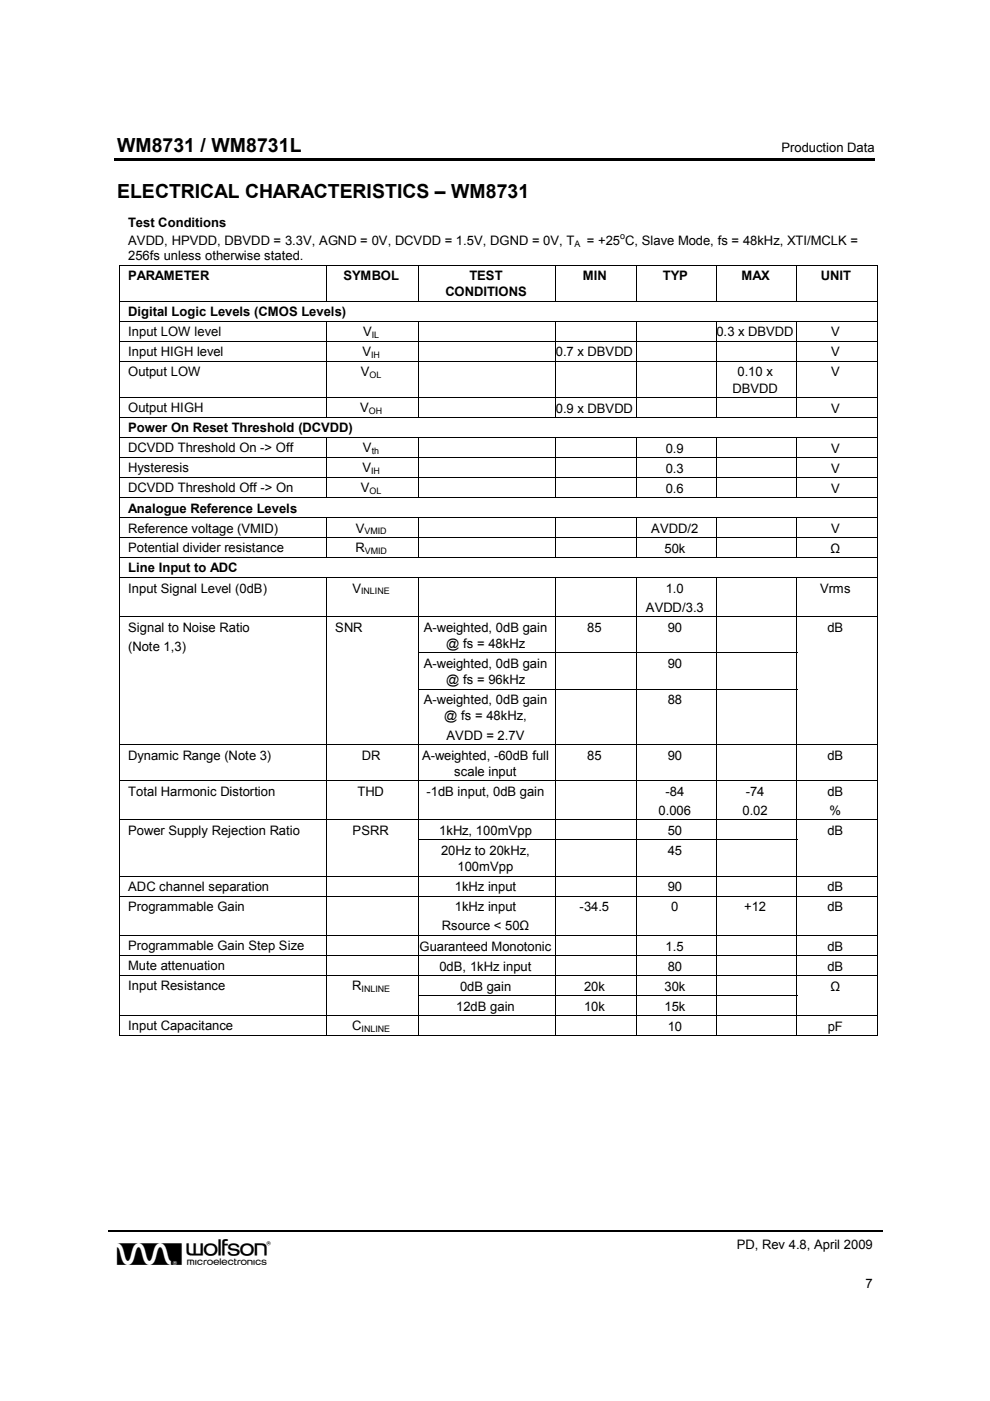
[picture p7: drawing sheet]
<svg xmlns="http://www.w3.org/2000/svg" width="210mm" height="297mm" viewBox="0 0 210 297" stroke-linecap="round" stroke-linejoin="round" font-family="sans-serif">
<defs><g id="words">
<text font-size="6.9" x="24.8" y="268.3">w</text>
<g font-size="4.1">
<text x="24.8" y="32.3">WM8731 / WM8731L</text>
<text x="24.8" y="42.1">ELECTRICAL CHARACTERISTICS – WM8731</text>
</g>
<g font-size="2.8">
<text x="165.7" y="32.3">Production Data</text>
<text x="27.2" y="48.1">Test Conditions</text>
<text x="27.2" y="52">AVDD, HPVDD, DBVDD = 3.3V, AGND = 0V, DCVDD = 1.5V, DGND = 0V, T</text>
<text x="124.4" y="52">= +25 C, Slave Mode, fs = 48kHz, XTI/MCLK =</text>
<text x="27.2" y="55.2">256fs unless otherwise stated.</text>
<text x="27.2" y="59.4">PARAMETER</text>
<text x="72.8" y="59.4">SYMBOL</text>
<text x="99.5" y="59.4">TEST</text>
<text x="123.6" y="59.4">MIN</text>
<text x="140.5" y="59.4">TYP</text>
<text x="157.2" y="59.4">MAX</text>
<text x="174" y="59.4">UNIT</text>
<text x="94.4" y="62.8">CONDITIONS</text>
<text x="27.2" y="67.1">Digital Logic Levels (CMOS Levels)</text>
<text x="27.2" y="71.3">Input LOW level</text>
<text x="77" y="71.3">V</text>
<text x="151.9" y="71.3">0.3 x DBVDD</text>
<text x="176.2" y="71.3">V</text>
<text x="27.2" y="75.5">Input HIGH level</text>
<text x="76.8" y="75.5">V</text>
<text x="117.9" y="75.6">0.7 x DBVDD</text>
<text x="176.2" y="75.6">V</text>
<text x="27.2" y="79.8">Output LOW</text>
<text x="76.5" y="79.8">V</text>
<text x="155.3" y="83.2">DBVDD</text>
<text x="156.4" y="79.8">0.10 x</text>
<text x="176.2" y="79.8">V</text>
<text x="27.2" y="87.4">Output HIGH</text>
<text x="76.3" y="87.4">V</text>
<text x="117.9" y="87.5">0.9 x DBVDD</text>
<text x="176.2" y="87.5">V</text>
<text x="27.2" y="91.7">Power On Reset Threshold (DCVDD)</text>
<text x="27.2" y="95.9">DCVDD Threshold On -&gt; Off</text>
<text x="77" y="95.9">V</text>
<text x="141.1" y="96">0.9</text>
<text x="176.2" y="96">V</text>
<text x="27.2" y="100.2">Hysteresis</text>
<text x="76.8" y="100.2">V</text>
<text x="141.1" y="100.2">0.3</text>
<text x="176.2" y="100.2">V</text>
<text x="27.2" y="104.4">DCVDD Threshold Off -&gt; On</text>
<text x="76.5" y="104.4">V</text>
<text x="141.1" y="104.4">0.6</text>
<text x="176.2" y="104.4">V</text>
<text x="27.2" y="108.7">Analogue Reference Levels</text>
<text x="27.2" y="112.9">Reference voltage (VMID)</text>
<text x="75.4" y="112.9">V</text>
<text x="138.1" y="112.9">AVDD/2</text>
<text x="176.2" y="112.9">V</text>
<text x="27.2" y="117.1">Potential divider resistance</text>
<text x="75.4" y="117.1">R</text>
<text x="140.9" y="117.2">50k</text>
<text x="176.1" y="117.2">Ω</text>
<text x="27.2" y="121.4">Line Input to ADC</text>
<text x="27.2" y="125.6">Input Signal Level (0dB)</text>
<text x="74.7" y="125.6">V</text>
<text x="141.1" y="125.7">1.0</text>
<text x="173.9" y="125.7">Vrms</text>
<text x="136.9" y="129.8">AVDD/3.3</text>
<text x="27.2" y="133.9">Signal to Noise Ratio</text>
<text x="71.1" y="133.9">SNR</text>
<text x="89.9" y="134">A-weighted, 0dB gain</text>
<text x="94.6" y="137.4">@ fs = 48kHz</text>
<text x="124.5" y="134">85</text>
<text x="141.6" y="134">90</text>
<text x="175.4" y="134">dB</text>
<text x="27.2" y="138">(Note 1,3)</text>
<text x="89.9" y="141.6">A-weighted, 0dB gain</text>
<text x="141.6" y="141.6">90</text>
<text x="89.9" y="149.3">A-weighted, 0dB gain</text>
<text x="94.6" y="145.1">@ fs = 96kHz</text>
<text x="141.6" y="149.3">88</text>
<text x="94.2" y="152.7">@ fs = 48kHz,</text>
<text x="27.2" y="161">Dynamic Range (Note 3)</text>
<text x="76.7" y="161">DR</text>
<text x="89.5" y="161.1">A-weighted, -60dB full</text>
<text x="94.7" y="156.8">AVDD = 2.7V</text>
<text x="124.5" y="161.1">85</text>
<text x="141.6" y="161.1">90</text>
<text x="175.4" y="161.1">dB</text>
<text x="96.3" y="164.5">scale input</text>
<text x="27.2" y="168.7">Total Harmonic Distortion</text>
<text x="75.8" y="168.7">THD</text>
<text x="90.4" y="168.7">-1dB input, 0dB gain</text>
<text x="139.6" y="172.8">0.006</text>
<text x="141.1" y="168.7">-84</text>
<text x="157.4" y="172.8">0.02</text>
<text x="158.1" y="168.7">-74</text>
<text x="175.4" y="168.7">dB</text>
<text x="175.9" y="172.8">%</text>
<text x="27.2" y="177">Power Supply Rejection Ratio</text>
<text x="74.8" y="177">PSRR</text>
<text x="93.1" y="177">1kHz, 100mVpp</text>
<text x="141.6" y="177">50</text>
<text x="175.4" y="177">dB</text>
<text x="93.5" y="181.3">20Hz to 20kHz,</text>
<text x="97" y="184.7">100mVpp</text>
<text x="141.6" y="181.3">45</text>
<text x="27.2" y="188.9">ADC channel separation</text>
<text x="96.4" y="189">1kHz input</text>
<text x="141.6" y="189">90</text>
<text x="175.4" y="189">dB</text>
<text x="27.2" y="193.2">Programmable Gain</text>
<text x="93.7" y="197.3">Rsource &lt; 50Ω</text>
<text x="96.4" y="193.2">1kHz input</text>
<text x="122.9" y="193.2">-34.5</text>
<text x="142.3" y="193.2">0</text>
<text x="157.8" y="193.2">+12</text>
<text x="175.4" y="193.2">dB</text>
<text x="27.2" y="201.5">Programmable Gain Step Size</text>
<text x="88.9" y="201.5">Guaranteed Monotonic</text>
<text x="141.1" y="201.5">1.5</text>
<text x="175.4" y="201.5">dB</text>
<text x="27.2" y="205.7">Mute attenuation</text>
<text x="27.2" y="210">Input Resistance</text>
<text x="74.7" y="210">R</text>
<text x="93.2" y="205.8">0dB, 1kHz input</text>
<text x="141.6" y="205.8">80</text>
<text x="175.4" y="205.8">dB</text>
<text x="96.7" y="214.2">12dB gain</text>
<text x="97.5" y="210">0dB gain</text>
<text x="123.8" y="210">20k</text>
<text x="123.8" y="214.2">10k</text>
<text x="140.9" y="210">30k</text>
<text x="140.9" y="214.2">15k</text>
<text x="176.1" y="210">Ω</text>
<text x="27.2" y="218.5">Input Capacitance</text>
<text x="74.7" y="218.5">C</text>
<text x="141.6" y="218.5">10</text>
<text x="175.5" y="218.5">pF</text>
<text x="156.2" y="264.9">PD, Rev 4.8, April 2009</text>
<text x="183.5" y="273.1">7</text>
</g>
<g font-size="1.9">
<text x="121.8" y="52.3">A</text>
<text x="131.5" y="50.6">o</text>
<text x="78.9" y="71.6">IL</text>
<text x="78.7" y="75.9">IH</text>
<text x="78.4" y="80.1">OL</text>
<text x="78.2" y="87.8">OH</text>
<text x="78.7" y="100.5">IH</text>
<text x="78.8" y="96.3">th</text>
<text x="78.4" y="104.7">OL</text>
<text x="77.3" y="113.2">VMID</text>
<text x="77.4" y="117.5">VMID</text>
<text x="76.6" y="125.9">INLINE</text>
<text x="76.7" y="210.3">INLINE</text>
<text x="76.7" y="218.8">INLINE</text>
</g>
</g></defs>
<g fill="#000">
<path d="M24.3 33.5h161.2v.5h-161.2zM25.2 56.1l.2 .2zM185.9 56.1l.2 .2zM25.2 138.3h.2v.2h-.2zM69.1 138.3h.2v.2h-.2zM185.9 138.3h.2v.2h-.2zM25.2 146h.2v.2h-.2zM69.1 146h.2v.2h-.2zM185.9 146h.2v.2h-.2zM25.2 178h.2v.2h-.2zM69.1 178h.2v.2h-.2zM185.9 178h.2v.2h-.2z"/>
<path d="M25.2 210.9h.2v.2h-.2zM69.1 210.9h.2v.2h-.2zM185.9 210.9h.2v.2h-.2zM185.9 219.5h.2v.1h-.2z"/>
</g>
<path d="M23 260.9h164.3" fill="none" stroke="#000" stroke-width=".34"/>
<g fill="none" stroke="#000" stroke-width=".21">
<path d="M25.2 56.2h160.9M25.3 56.3v7.5M69.2 56.3v7.5M88.7 56.3v7.5M117.9 56.3v7.5M134.9 56.3v7.5M151.9 56.3v7.5M169 56.3v7.5M186 56.3v7.5M25.2 63.9h160.9M25.2 68.1h160.9M25.2 72.3h160.9"/>
<path d="M25.2 76.6h160.9M25.3 64v4M25.3 68.2v4.1M25.3 72.4v4.1M25.3 76.7v7.5M69.2 68.2v4.1M69.2 72.4v4.1M69.2 76.7v7.5M88.7 68.2v4.1M88.7 72.4v4.1M88.7 76.7v7.5M117.9 68.2v4.1"/>
<path d="M117.9 72.4v4.1M117.9 76.7v7.5M134.9 68.2v4.1M134.9 72.4v4.1M134.9 76.7v7.5M151.9 68.2v4.1M151.9 72.4v4.1M151.9 76.7v7.5M169 68.2v4.1M169 72.4v4.1M169 76.7v7.5M186 64v4"/>
<path d="M186 68.2v4.1M186 72.4v4.1M186 76.7v7.5M25.2 84.2h160.9M25.2 88.5h160.9M25.2 92.8h160.9M25.2 97h160.9M25.3 84.3v4.1M25.3 88.6v4.1M25.3 92.8v4.1M25.3 97.1v4M69.2 84.3v4.1"/>
<path d="M69.2 92.8v4.1M69.2 97.1v4M88.7 84.3v4.1M88.7 92.8v4.1M88.7 97.1v4M117.9 84.3v4.1M117.9 92.8v4.1M117.9 97.1v4M134.9 84.3v4.1M134.9 92.8v4.1M134.9 97.1v4M151.9 84.3v4.1"/>
<path d="M151.9 92.8v4.1M151.9 97.1v4M169 84.3v4.1M169 92.8v4.1M169 97.1v4M186 84.3v4.1M186 88.6v4.1M186 92.8v4.1M186 97.1v4M25.2 101.2h160.9M25.2 105.5h160.9M25.2 109.7h160.9"/>
<path d="M25.2 114h160.9M25.2 118.2h160.9M25.3 101.3v4.1M25.3 105.6v4M25.3 109.8v4.1M25.3 114v4.1M25.3 118.3v4.1M69.2 101.3v4.1M69.2 109.8v4.1M69.2 114v4.1M88.7 101.3v4.1M88.7 109.8v4.1"/>
<path d="M88.7 114v4.1M117.9 101.3v4.1M117.9 109.8v4.1M117.9 114v4.1M134.9 101.3v4.1M134.9 109.8v4.1M134.9 114v4.1M151.9 101.3v4.1M151.9 109.8v4.1M151.9 114v4.1M169 101.3v4.1M169 109.8v4.1"/>
<path d="M169 114v4.1M186 101.3v4.1M186 105.6v4M186 109.8v4.1M186 114v4.1M186 118.3v4.1M25.2 122.5h160.9M25.2 130.8h160.9M25.3 122.6v8.1M25.3 130.9v7.4M25.3 138.5v7.5M69.2 122.6v8.1"/>
<path d="M69.2 130.9v7.4M69.2 138.5v7.5M88.6 138.4h80.4M88.7 122.6v8.1M88.7 130.9v7.4M88.7 138.5v7.5M117.9 122.6v8.1M117.9 130.9v7.4M117.9 138.5v7.5M134.9 122.6v8.1M134.9 130.9v7.4M134.9 138.5v7.5"/>
<path d="M151.9 122.6v8.1M151.9 130.9v7.4M151.9 138.5v7.5M169 122.6v8.1M169 130.9v7.4M169 138.5v7.5M186 122.6v8.1M186 130.9v7.4M186 138.5v7.5M25.2 157.9h160.9M25.3 146.2v11.6M25.3 157.9v7.5"/>
<path d="M69.2 146.2v11.6M69.2 157.9v7.5M88.6 146.1h80.4M88.7 146.2v11.6M88.7 157.9v7.5M117.9 146.2v11.6M117.9 157.9v7.5M134.9 146.2v11.6M134.9 157.9v7.5M151.9 146.2v11.6M151.9 157.9v7.5M169 146.2v11.6"/>
<path d="M169 157.9v7.5M186 146.2v11.6M186 157.9v7.5M25.2 165.5h160.9M25.2 173.8h160.9M25.3 165.6v8.1M25.3 173.9v4.1M25.3 178.2v7.5M69.2 165.6v8.1M69.2 173.9v4.1M69.2 178.2v7.5M88.6 178.1h80.4"/>
<path d="M88.7 165.6v8.1M88.7 173.9v4.1M88.7 178.2v7.5M117.9 165.6v8.1M117.9 173.9v4.1M117.9 178.2v7.5M134.9 165.6v8.1M134.9 173.9v4.1M134.9 178.2v7.5M151.9 165.6v8.1M151.9 173.9v4.1M151.9 178.2v7.5"/>
<path d="M169 165.6v8.1M169 173.9v4.1M169 178.2v7.5M186 165.6v8.1M186 173.9v4.1M186 178.2v7.5M25.2 185.8h160.9M25.2 190h160.9M25.2 198.3h160.9M25.3 185.8v4.1M25.3 190.1v8.1M25.3 198.4v4.1"/>
<path d="M69.2 185.8v4.1M69.2 190.1v8.1M69.2 198.4v4.1M88.7 185.8v4.1M88.7 190.1v8.1M88.7 198.4v4.1M117.9 185.8v4.1M117.9 190.1v8.1M117.9 198.4v4.1M134.9 185.8v4.1M134.9 190.1v8.1M134.9 198.4v4.1"/>
<path d="M151.9 185.8v4.1M151.9 190.1v8.1M151.9 198.4v4.1M169 185.8v4.1M169 190.1v8.1M169 198.4v4.1M186 185.8v4.1M186 190.1v8.1M186 198.4v4.1M25.2 202.6h160.9M25.2 206.8h160.9M25.2 215.3h160.9"/>
<path d="M25.2 219.5h43.9M25.3 202.6v4.1M25.3 206.9v4M25.3 211.1v4.1M25.3 215.4v4.2M69.2 202.6v4.1M69.2 206.9v4M69.2 211.1v4.1M69.2 215.4v4.2M69.3 219.5h19.3M88.6 211h80.4M88.7 202.6v4.1"/>
<path d="M88.7 206.9v4M88.7 211.1v4.1M88.7 215.4v4.2M88.8 219.5h29M117.9 202.6v4.1M117.9 206.9v4M117.9 211.1v4.1M117.9 215.4v4.2M117.9 219.5h16.9M134.9 202.6v4.1M134.9 206.9v4M134.9 211.1v4.1"/>
<path d="M134.9 215.4v4.2M135 219.5h16.8M151.9 202.6v4.1M151.9 206.9v4M151.9 211.1v4.1M151.9 215.4v4.2M152 219.5h16.9M169 202.6v4.1M169 206.9v4M169 211.1v4.1M169 215.4v4.2M169 219.5h16.9"/>
<path d="M186 202.6v4.1M186 206.9v4M186 211.1v4.1M186 215.4v4.2"/>
</g>
<use href="#words"/>
</svg>
